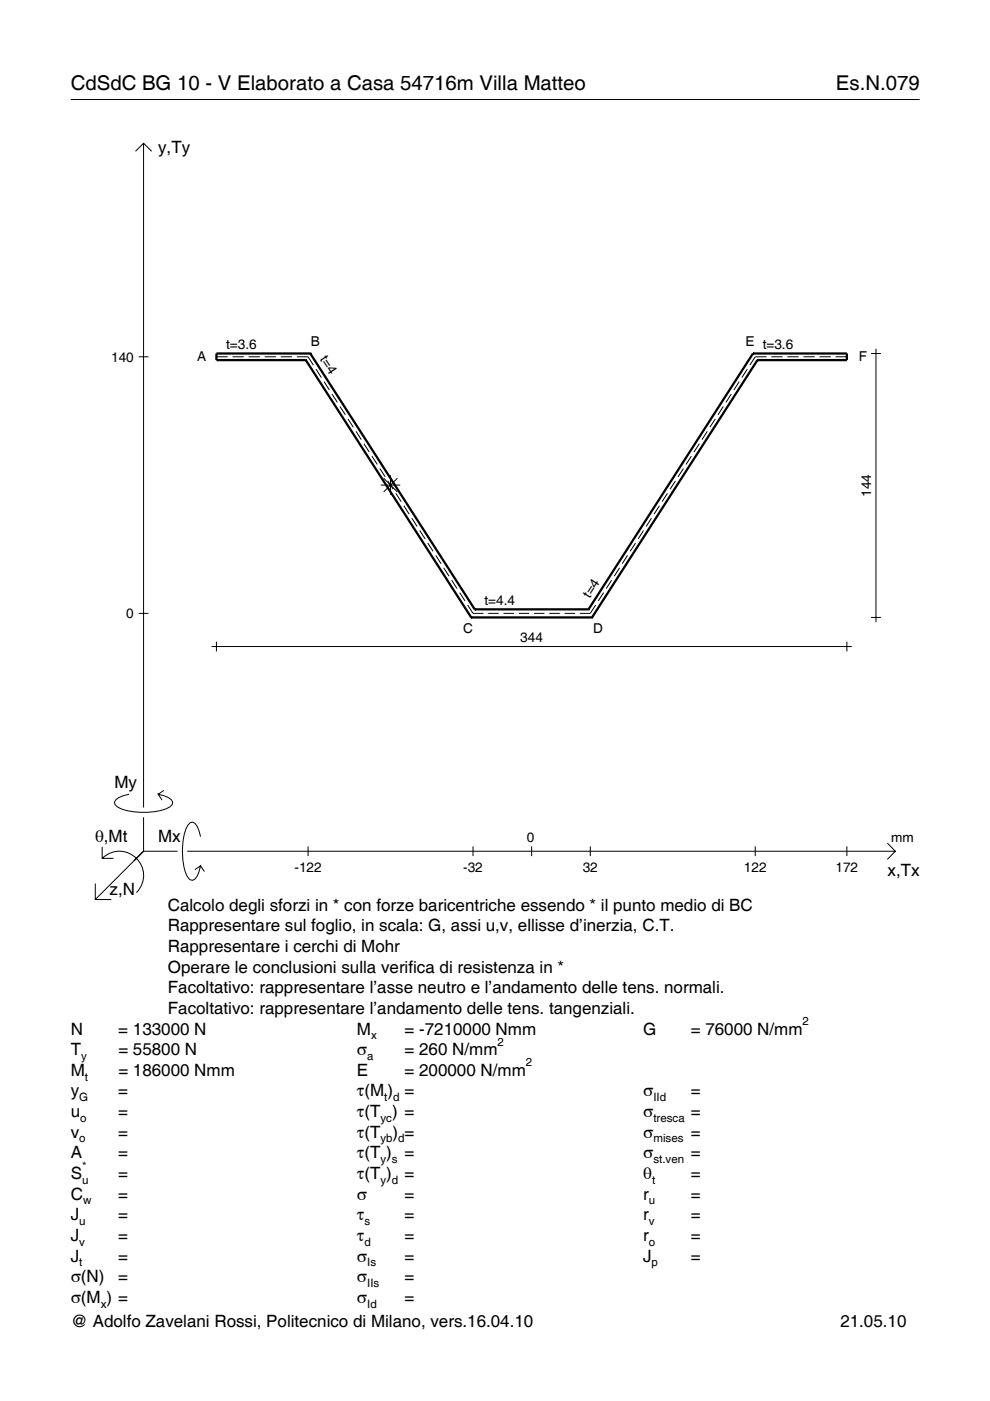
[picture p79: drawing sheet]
<svg xmlns="http://www.w3.org/2000/svg" width="210mm" height="297mm" viewBox="0 0 210 297" stroke-linecap="round" stroke-linejoin="round" font-family="sans-serif">
<defs><g id="words">
<g font-size="4.3">
<text x="15" y="19">CdSdC BG 10 - V Elaborato a Casa 54716m Villa Matteo</text>
<text x="177.2" y="19">Es.N.079</text>
</g>
<g font-size="3.6">
<text x="33.5" y="32.4">y,Ty</text>
<text x="24.3" y="167.1">My</text>
<text x="20.1" y="178.4">θ,Mt</text>
<text x="33.5" y="178.4">Mx</text>
<text x="188.2" y="185.6">x,Tx</text>
<text x="23.2" y="189.7">z,N</text>
<text x="35.6" y="193.1">Calcolo degli sforzi in * con forze baricentriche essendo * il punto medio di BC</text>
<text x="35.6" y="197.5">Rappresentare sul foglio, in scala: G, assi u,v, ellisse d’inerzia, C.T.</text>
<text x="35.6" y="201.8">Rappresentare i cerchi di Mohr</text>
<text x="35.6" y="206.2">Operare le conclusioni sulla verifica di resistenza in *</text>
<text x="35.6" y="210.6">Facoltativo: rappresentare l’asse neutro e l’andamento delle tens. normali.</text>
<text x="35.6" y="215">Facoltativo: rappresentare l’andamento delle tens. tangenziali.</text>
<text x="15" y="219.3">N</text>
<text x="25.1" y="219.3">= 133000 N</text>
<text x="75.7" y="219.3">M</text>
<text x="85.8" y="219.3">= -7210000 Nmm</text>
<text x="136.4" y="219.3">G</text>
<text x="146.5" y="219.3">= 76000 N/mm</text>
<text x="15" y="223.7">T</text>
<text x="25.1" y="223.7">= 55800 N</text>
<text x="75.7" y="223.7">σ</text>
<text x="85.8" y="223.7">= 260 N/mm</text>
<text x="15" y="232.5">y</text>
<text x="15" y="228.1">M</text>
<text x="25.1" y="232.5">=</text>
<text x="25.1" y="228.1">= 186000 Nmm</text>
<text x="75.7" y="232.5">τ(M ) =</text>
<text x="75.7" y="228.1">E</text>
<text x="85.8" y="228.1">= 200000 N/mm</text>
<text x="136.4" y="232.5">σ</text>
<text x="146.5" y="232.5">=</text>
<text x="15" y="236.8">u</text>
<text x="25.1" y="236.8">=</text>
<text x="75.7" y="236.8">τ(T ) =</text>
<text x="136.4" y="236.8">σ</text>
<text x="146.5" y="236.8">=</text>
<text x="15" y="245.6">A</text>
<text x="15" y="241.2">v</text>
<text x="25.1" y="241.2">=</text>
<text x="25.1" y="245.6">=</text>
<text x="75.7" y="245.6">τ(T )</text>
<text x="75.7" y="241.2">τ(T</text>
<text x="83.3" y="241.2">) =</text>
<text x="85.8" y="245.6">=</text>
<text x="136.4" y="241.2">σ</text>
<text x="136.4" y="245.6">σ</text>
<text x="146.5" y="241.2">=</text>
<text x="146.5" y="245.6">=</text>
<text x="15" y="250">S</text>
<text x="25.1" y="250">=</text>
<text x="75.7" y="250">τ(T )</text>
<text x="85.8" y="250">=</text>
<text x="136.4" y="250">θ</text>
<text x="146.5" y="250">=</text>
<text x="15" y="254.3">C</text>
<text x="25.1" y="254.3">=</text>
<text x="75.7" y="254.3">σ</text>
<text x="85.8" y="254.3">=</text>
<text x="136.4" y="254.3">r</text>
<text x="146.5" y="254.3">=</text>
<text x="15" y="263.1">J</text>
<text x="15" y="258.7">J</text>
<text x="25.1" y="258.7">=</text>
<text x="25.1" y="263.1">=</text>
<text x="75.7" y="258.7">τ</text>
<text x="75.7" y="263.1">τ</text>
<text x="85.8" y="258.7">=</text>
<text x="85.8" y="263.1">=</text>
<text x="136.4" y="258.7">r</text>
<text x="136.4" y="263.1">r</text>
<text x="146.5" y="258.7">=</text>
<text x="146.5" y="263.1">=</text>
<text x="15" y="267.5">J</text>
<text x="25.1" y="267.5">=</text>
<text x="75.7" y="267.5">σ</text>
<text x="85.8" y="267.5">=</text>
<text x="136.4" y="267.5">J</text>
<text x="146.5" y="267.5">=</text>
<text x="15" y="271.8">σ(N)</text>
<text x="25.1" y="271.8">=</text>
<text x="75.7" y="271.8">σ</text>
<text x="85.8" y="271.8">=</text>
<text x="15" y="276.2">σ(M ) =</text>
<text x="15" y="281.4">@ Adolfo Zavelani Rossi, Politecnico di Milano, vers.16.04.10</text>
<text x="75.7" y="276.2">σ</text>
<text x="85.8" y="276.2">=</text>
<text x="178.2" y="281.4">21.05.10</text>
</g>
<g font-size="2.9">
<text x="23.6" y="76.6">140</text>
<text x="41.8" y="76.5">A</text>
<text x="47.9" y="73.9">t=3.6</text>
<text x="65.9" y="73.4">B</text>
<text x="67.8" y="76.1" transform="rotate(57 67.8 76.1)">t=4</text>
<text x="158.1" y="73.4">E t=3.6</text>
<text x="182.1" y="76.5">F</text>
<text x="184.7" y="105.3" transform="rotate(-90 184.7 105.3)">144</text>
<text x="26.8" y="131">0</text>
<text x="102.7" y="128.2">t=4.4</text>
<text x="125" y="126.9" transform="rotate(-57 125 126.9)">t=4</text>
<text x="98.2" y="134.2">C</text>
<text x="110.3" y="136">344</text>
<text x="125.8" y="134.2">D</text>
<text x="111.7" y="178.4">0</text>
<text x="189" y="178.4">mm</text>
<text x="62.4" y="184.9">-122</text>
<text x="98.2" y="184.9">-32</text>
<text x="123.6" y="184.9">32</text>
<text x="157.7" y="184.9">122</text>
<text x="177.2" y="184.9">172</text>
</g>
<g font-size="2.4">
<text x="78.7" y="220.3">x</text>
<text x="105.5" y="221.7">2</text>
<text x="170.2" y="217.3">2</text>
<text x="17.2" y="224.7">y</text>
<text x="77.9" y="224.7">a</text>
<text x="111.5" y="226.1">2</text>
<text x="16.8" y="233.5">G</text>
<text x="18" y="229.1">t</text>
<text x="81.5" y="233.5">t d</text>
<text x="138.5" y="233.5">IId</text>
<text x="17" y="237.8">o</text>
<text x="80.7" y="237.8">yc</text>
<text x="138.5" y="237.8">tresca</text>
<text x="16.8" y="242.2">o</text>
<text x="80.7" y="242.2">yb d</text>
<text x="138.5" y="242.2">mises</text>
<text x="17.4" y="251">u</text>
<text x="17.4" y="248">*</text>
<text x="80.7" y="246.6">y s</text>
<text x="80.7" y="251">y d</text>
<text x="138.2" y="251">t</text>
<text x="138.5" y="246.6">st.ven</text>
<text x="17.6" y="255.3">w</text>
<text x="137.6" y="255.3">u</text>
<text x="16.8" y="259.7">u</text>
<text x="77.3" y="259.7">s</text>
<text x="137.6" y="259.7">v</text>
<text x="16.8" y="268.5">t</text>
<text x="16.8" y="264.1">v</text>
<text x="77.3" y="264.1">d</text>
<text x="77.9" y="268.5">Is</text>
<text x="137.6" y="264.1">o</text>
<text x="138.2" y="268.5">p</text>
<text x="77.9" y="272.8">IIs</text>
<text x="21.4" y="277.2">x</text>
<text x="77.9" y="277.2">Id</text>
</g>
</g></defs>
<g fill="none" stroke="#000" stroke-width=".21">
<path d="M15 21.1h180M28.7 32.1l1.7-1.7 1.8 1.7M30.4 30.4v140.8M29.4 75.6h2.1M45.9 75.6h2.4M49.3 75.6h2.4M52.7 75.6h2.4M56.1 75.6h2.4M59.5 75.6h2.4M62.9 75.6h2.4l1.1 1.8M67 78.3l1.1 1.7M158.4 78.3l-1.1 1.7"/>
<path d="M162.5 75.6h-2.4l-1.1 1.8M163.5 75.6h2.4M166.9 75.6h2.4M170.4 75.6h2.3M173.8 75.6h2.3M177.2 75.6h2.4M184.7 74.9h2.1M185.7 73.9v58M68.7 80.9l1.1 1.8M70.4 83.5l1.1 1.8M72.1 86.2l1.1 1.7M73.8 88.8l1.1 1.8"/>
<path d="M75.5 91.4l1.1 1.8M77.2 94.1l1.1 1.7M78.8 96.7l1.2 1.8M80.5 99.3l1.2 1.8M144.9 99.3l-1.1 1.8M146.6 96.7l-1.1 1.8M148.3 94.1l-1.2 1.7M150 91.4l-1.2 1.8M151.7 88.8l-1.2 1.8M153.4 86.2l-1.2 1.7M155 83.5l-1.1 1.8M156.7 80.9l-1.1 1.8"/>
<path d="M80.7 102.8h4.2M81.3 101.4l3 2.9M82.2 102l1.2 1.7M82.8 100.8v4.1M83.9 104.6l1.2 1.8M84.3 101.4l-3 2.9M85.6 107.2l1.1 1.8M87.3 109.9l1.1 1.7M89 112.5l1.1 1.8M90.7 115.1l1.1 1.8M92.4 117.8l1.1 1.7M133.1 117.8l-1.2 1.7"/>
<path d="M134.7 115.1l-1.1 1.8M136.4 112.5l-1.1 1.8M138.1 109.9l-1.1 1.7M139.8 107.2l-1.1 1.8M141.5 104.6l-1.1 1.8M143.2 102l-1.1 1.7M29.4 130h2.1M44.9 137.1h135.7M45.9 136v2.1M94.1 120.4l1.1 1.8M95.8 123l1.1 1.8M97.5 125.6l1.1 1.8"/>
<path d="M99.1 128.3l1.2 1.7h2.2M103.5 130h2.2M106.8 130h2.2M110 130h2.2M113.2 130h2.2M116.5 130h2.2M119.7 130h2.2M126.3 128.3l-1.1 1.7h-2.3M128 125.6l-1.2 1.8M129.7 123l-1.2 1.8M131.4 120.4l-1.2 1.8M179.6 136v2.1"/>
<path d="M184.7 130.9h2.1M21.7 179.6v2.4h2.4M27.3 168.4a3.6 3.6 0 0 0-3 1.7l.1 .5a5.6 5.6 0 0 0 3.8 1.5 13.4 13.4 0 0 0 7.8-1l.5-.5 .1-.5a3.6 3.6 0 0 0-3.1-1.7l.8 1.2M30.4 173.3v7.2M34.7 167.6l-1.2 .8M42.5 177.4a3.6 3.6 0 0 0-1.7-3.1l-.5 .1a5.7 5.7 0 0 0-1.5 3.8 13.9 13.9 0 0 0 1.1 7.9l.4 .4 .5 .1a3.6 3.6 0 0 0 1.7-3l-1.2 .8M65.3 179.4v2.1M100.3 179.4v2.1M112.7 179.4v2.1M125.2 179.4v2.1M160.1 179.4v2.1M179.6 179.4v2.1"/>
<path d="M188.1 178.8l1.7 1.7-1.7 1.7M20.2 187.3v3.4h3.4M21.7 182a5.1 5.1 0 0 1 7.2 0 5.1 5.1 0 0 1 0 7.3M30.4 180.5l-10.2 10.2M30.4 180.5h7.2M39.7 180.5h150.1M42.5 183.6l.8 1.2"/>
</g>
<g fill="none" stroke="#000" stroke-width=".48">
<path d="M64.8 76.3h.1M64.8 76.3l35.1 54.6M65.8 74.9h.1M65.8 74.9h-19.9v1.4h18.9M65.8 74.9l34.9 54.3M159.6 74.9h.1M159.6 74.9h20v1.4h-19M159.6 74.9l-34.8 54.3M160.6 76.3h.1M160.6 76.3l-35.1 54.6M99.9 130.9h.1M99.9 130.9h25.6"/>
<path d="M100.7 129.2h.1M100.7 129.2h24.1M124.8 129.2h.1M125.5 130.9h.1"/>
</g>
<use href="#words"/>
</svg>
